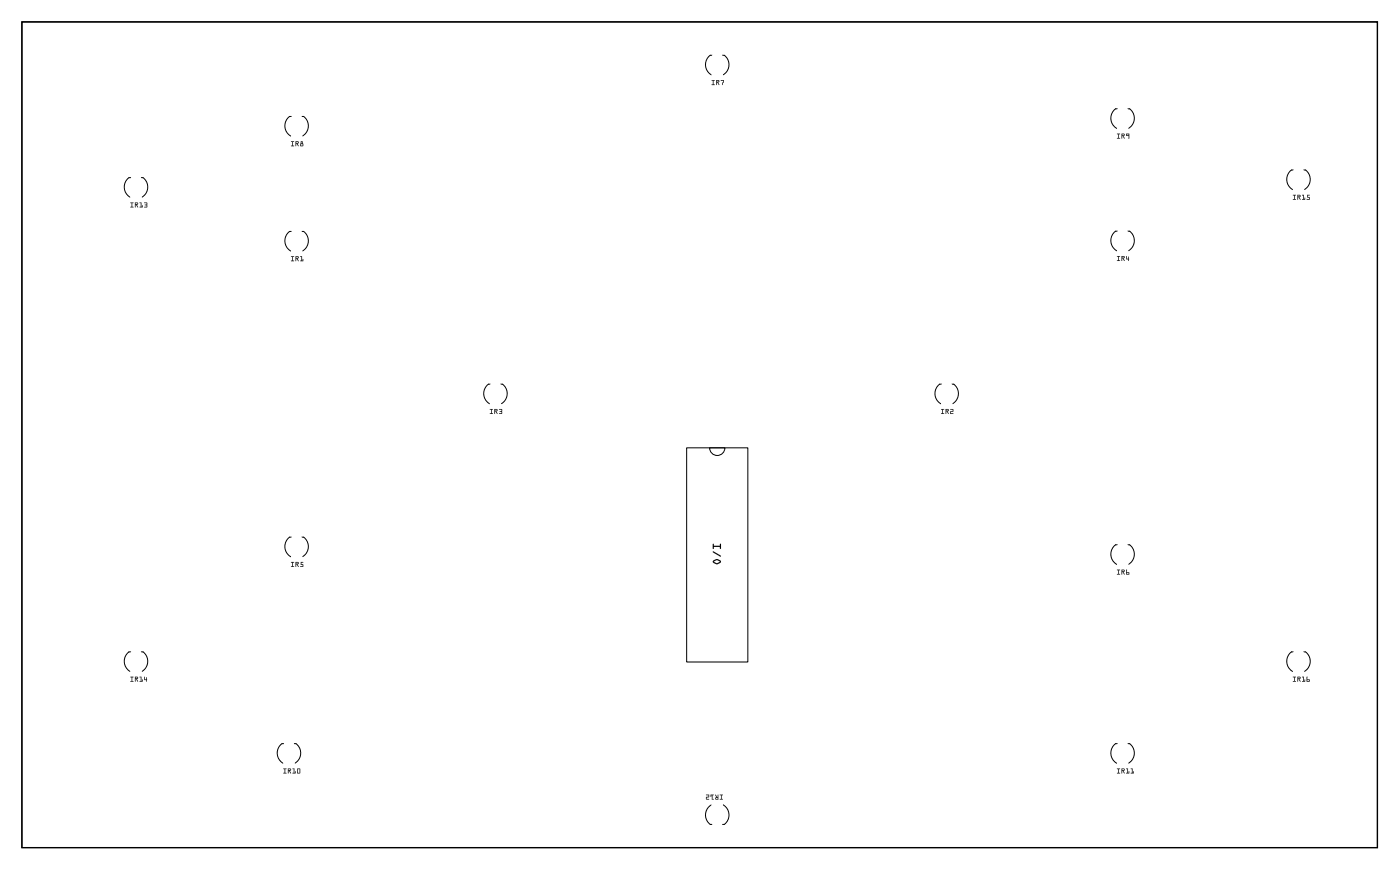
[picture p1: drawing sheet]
<svg xmlns="http://www.w3.org/2000/svg" width="232mm" height="144mm" viewBox="0 0 232 144" stroke-linecap="round" stroke-linejoin="round" font-family="sans-serif">
<path d="M3.6 3.6h225.1v137.1h-225.1z" fill="none" stroke="#000" stroke-width=".2"/>
<g fill="#000">
<path d="M3.6 3.6h225.1v137.1h-225.1zM3.6 3.6v137.1h225.1v-137.1z"/>
<path d="M118.2 13.3h.5l-.2 .1v.6h.2v.1h-.5l.2-.1v-.6zM118.2 13.3l.2 .1v.6l-.2 .1h.5l-.2-.1v-.6l.2-.1zM118.9 13.3h.4a.19 .19 0 0 1 .2 .2 .19 .19 0 0 1-.3 .2l.3 .4-.5-.4v.4zM118.9 13.3l.1 .8v-.4l.4 .4-.2-.4a.19 .19 0 0 0 .2-.2 .19 .19 0 0 0-.1-.2zM119 13.4v.2l.3-.1v-.1zM119 13.4h.3v.1l-.3 .1zM119.7 13.3h.5v.3l-.2 .2v.3l-.1-.3 .2-.2v-.2l-.4 .1zM119.7 13.3v.1h.4v.2l-.2 .2 .1 .3v-.3l.2-.2v-.3z"/>
<path d="M118.2 13.3h.5l-.2 .1v.6h.2v.1h-.5l.2-.1v-.6zM118.9 13.3h.4a.19 .19 0 0 1 .2 .2 .19 .19 0 0 1-.3 .2l.2 .4-.4-.4v.4zM119 13.4v.2l.3-.1v-.1zM119.7 13.3h.5v.3l-.2 .2v.3l-.1-.3 .2-.2v-.2h-.4z"/>
<path d="M21.7 33.6l.5 .1h-.2v.6h.1v.1h-.5l.3-.1v-.6zM21.7 33.6l.2 .1v.6l-.2 .1h.4l-.1-.1v-.6h.2zM22.4 33.6h.4a.19 .19 0 0 1 .1 .2 .19 .19 0 0 1-.2 .2l.2 .4-.4-.4-.1 .4zM22.4 33.6v.8l.1-.4 .4 .4-.2-.4a.19 .19 0 0 0 .2-.2 .19 .19 0 0 0-.1-.2zM22.5 33.7v.2h.3v-.2zM22.5 33.7h.3v.2h-.3zM23.2 33.6h.3v.7h.1l.1-.2v.3h-.5l.2-.1v-.6zM23.2 33.6l.2 .1v.6l-.2 .1h.5v-.3l-.1 .2h-.1v-.7zM23.9 33.6l.6 .1-.1 .7h-.5l.5-.1-.1-.2-.3-.1h.3l.1-.3h-.4zM23.9 33.6l.5 .1-.1 .3h-.3l.3 .1 .1 .2-.5 .1h.5v-.7z"/>
<path d="M21.7 33.6l.5 .1h-.2v.6h.1v.1h-.5l.3-.1v-.6zM22.4 33.6h.4a.19 .19 0 0 1 .1 .2 .19 .19 0 0 1-.2 .2l.2 .4-.4-.4-.1 .4zM22.5 33.7v.2h.3v-.2zM23.2 33.6h.3v.7h.1l.1-.2v.3h-.5l.2-.1v-.6zM23.9 33.6l.5 .1v.7h-.5l.5-.1-.1-.2-.3-.1h.3l.1-.3z"/>
<path d="M48.3 23.5h.5l-.2 .1v.6h.2v.1h-.5l.2-.1v-.6zM48.3 23.5l.2 .1v.6h-.2l.5 .1-.2-.1v-.6l.2-.1zM49.1 23.5h.3a.19 .19 0 0 1 .2 .2 .19 .19 0 0 1-.2 .1l.2 .5-.4-.5-.1 .5zM49.1 23.5v.8l.1-.5 .4 .4-.2-.4a.19 .19 0 0 0 .2-.1 .19 .19 0 0 0-.2-.2zM49.2 23.6v.1h.3v-.1zM49.2 23.6h.3v.1h-.3zM50 23.5h.3l.1 .4-.1 .4-.5-.1zM50 23.5l-.1 .7 .4 .1 .1-.4-.2-.4zM49.9 23.9v.3h.4v-.3zM49.9 23.9h.4v.3h-.4zM50 23.6v.2h.2v-.2zM50 23.6h.2v.2h-.2z"/>
<path d="M48.3 23.5h.5l-.2 .1v.6h.2v.1h-.5l.2-.1v-.6zM49.1 23.5h.3a.19 .19 0 0 1 .2 .2 .19 .19 0 0 1-.2 .1l.2 .5-.4-.5-.1 .5zM49.2 23.6v.1h.3v-.1zM50 23.5h.3l.1 .4-.1 .4-.5-.1zM49.9 23.9v.3h.4v-.3zM50 23.6v.2h.2v-.2z"/>
<path d="M185.5 22.2h.5l-.2 .1v.6h.2v.1h-.5l.2-.1v-.6zM185.5 22.2l.2 .1v.6l-.2 .1h.5l-.2-.1v-.6l.2-.1zM186.2 22.2h.4a.19 .19 0 0 1 .2 .2 .19 .19 0 0 1-.3 .2l.3 .4-.5-.4v.4zM186.2 22.2l.1 .8v-.4l.5 .4-.3-.4a.19 .19 0 0 0 .3-.2 .19 .19 0 0 0-.2-.2zM186.3 22.3v.2l.3-.1v-.1zM186.3 22.3h.3l.1 .1-.4 .1zM187 22.2h.5v.8h-.1v-.4l-.4-.1zM187 22.2v.3l.4 .1v.4h.1v-.8zM187.1 22.3v.2h.3v-.2zM187.1 22.3h.3v.2h-.3z"/>
<path d="M185.5 22.2h.5l-.2 .1v.6h.2v.1h-.5l.2-.1v-.6zM186.2 22.2h.4a.19 .19 0 0 1 .2 .2 .19 .19 0 0 1-.3 .2l.3 .4-.5-.4v.4zM186.3 22.3v.2l.4-.1-.1-.1zM187 22.2h.5v.8h-.1v-.4l-.4-.1zM187.1 22.3v.2h.3v-.2z"/>
<path d="M214.7 32.4h.5l-.2 .1v.6h.2v.1l-.5-.1h.2v-.6zM214.7 32.4l.2 .1v.6h-.2l.5 .1-.2-.1v-.6l.2-.1zM215.4 32.3h.4a.19 .19 0 0 1 .2 .3 .19 .19 0 0 1-.2 .1l.2 .4-.4-.4-.1 .5zM215.4 32.3l.1 .9v-.5l.5 .4-.2-.4a.19 .19 0 0 0 .2-.1 .19 .19 0 0 0-.2-.2zM215.6 32.5v.1h.3l-.1-.1zM215.5 32.5h.3l.1 .1h-.4zM216.2 32.4l.3-.1v.8h.1l.1-.3v.4l-.5-.1h.2v-.6zM216.2 32.4l.2 .1v.6h-.2l.5 .1v-.4l-.1 .3h-.1v-.8zM217.1 32.3l.4 .1-.3 .1v.2l.3 .1-.1 .4-.4-.1v-.1l.4 .1v-.3h-.3zM217.1 32.3v.5h.3v.3h-.4l.4 .1 .1-.4-.3-.1v-.2l.3-.1z"/>
<path d="M214.7 32.4h.5l-.2 .1v.6h.2v.1l-.5-.1h.2v-.6zM215.4 32.3h.4a.19 .19 0 0 1 .2 .3 .19 .19 0 0 1-.2 .1l.2 .4-.4-.4-.1 .5zM215.6 32.5v.1h.3l-.1-.1zM216.2 32.4l.3-.1v.8h.1l.1-.3v.4l-.5-.1h.2v-.6zM217.1 32.3l.4 .1-.3 .1v.2l.3 .1-.1 .4-.4-.1h.4v-.3h-.3z"/>
<path d="M48.3 42.6h.5l-.2 .1v.6h.2v.1l-.5-.1h.2v-.6zM48.3 42.6l.2 .1v.6h-.2l.5 .1-.2-.1v-.6l.2-.1zM49.1 42.5h.3a.19 .19 0 0 1 .2 .3 .19 .19 0 0 1-.2 .1l.2 .4-.4-.4-.1 .5zM49.1 42.5v.9l.1-.5 .4 .4-.2-.4a.19 .19 0 0 0 .2-.1 .19 .19 0 0 0-.2-.2zM49.2 42.7v.1h.3v-.1zM49.2 42.7h.3v.1h-.3zM49.8 42.6l.4-.1v.8h.1v-.3v.4l-.5-.1h.2v-.6zM49.9 42.6l.2 .1v.6h-.3l.5 .1v-.4v.3h-.2l.1-.8z"/>
<path d="M48.3 42.6h.5l-.2 .1v.6h.2v.1l-.5-.1h.2v-.6zM49.1 42.5h.3a.19 .19 0 0 1 .2 .3 .19 .19 0 0 1-.2 .1l.2 .4-.4-.4-.1 .5zM49.2 42.7v.1h.3v-.1zM49.9 42.6l.3-.1v.8h.1v-.3v.4l-.5-.1h.2v-.6z"/>
<path d="M185.5 42.5h.5l-.2 .1v.6h.2v.1h-.5l.2-.1v-.6zM185.5 42.5l.2 .1v.6l-.2 .1h.5l-.2-.1v-.6l.2-.1zM186.2 42.5h.4a.19 .19 0 0 1 .2 .2 .19 .19 0 0 1-.3 .2l.3 .4-.5-.4v.4zM186.2 42.5l.1 .8v-.4l.5 .4-.3-.4a.19 .19 0 0 0 .3-.2 .19 .19 0 0 0-.2-.2zM186.3 42.6v.2l.3-.1v-.1zM186.3 42.6h.3l.1 .1-.4 .1zM187 42.5h.1v.5h.2v-.4h.1v.7l-.1-.2h-.3zM187 42.5v.6h.3l.1 .2v-.7h-.1v.4h-.2z"/>
<path d="M185.5 42.5h.5l-.2 .1v.6h.2v.1h-.5l.2-.1v-.6zM186.2 42.5h.4a.19 .19 0 0 1 .2 .2 .19 .19 0 0 1-.3 .2l.3 .4-.5-.4v.4zM186.3 42.6v.2l.4-.1-.1-.1zM187 42.5l.1 .5h.2v-.4h.1v.7l-.1-.2h-.3z"/>
<path d="M81.3 67.9h.6l-.2 .1v.6h.1v.1h-.5l.2-.1v-.6zM81.4 67.9l.1 .1v.6l-.2 .1h.5l-.2-.1v-.6l.3-.1zM82.1 67.9h.4a.19 .19 0 0 1 .1 .2 .19 .19 0 0 1-.2 .2l.2 .4-.4-.4-.1 .4zM82.1 67.9v.8l.1-.4 .4 .4-.2-.4a.19 .19 0 0 0 .2-.2 .19 .19 0 0 0-.1-.2zM82.2 68v.2l.3-.1v-.1zM82.2 68h.3v.1l-.3 .1zM82.9 67.9l.5 .1-.1 .7h-.4l.4-.1v-.2l-.3-.1 .3-.1v-.2h-.4zM82.9 67.9l.4 .1v.3h-.3l.3 .1v.2l-.4 .1h.4l.1-.7z"/>
<path d="M81.3 67.9h.6l-.2 .1v.6h.1v.1h-.5l.2-.1v-.6zM82.1 67.9h.4a.19 .19 0 0 1 .1 .2 .19 .19 0 0 1-.2 .2l.2 .4-.4-.4-.1 .4zM82.2 68v.2l.3-.1v-.1zM82.9 67.9l.5 .1-.1 .7h-.4l.4-.1v-.2l-.3-.1h.3v-.3z"/>
<path d="M156.3 67.9h.5l-.2 .1v.6h.2v.1h-.5l.2-.1v-.6zM156.3 67.9l.2 .1v.6l-.2 .1h.5l-.2-.1v-.6l.2-.1zM157 67.9h.4a.19 .19 0 0 1 .2 .2 .19 .19 0 0 1-.3 .2l.3 .4-.5-.4v.4zM157 67.9l.1 .8v-.4l.4 .4-.2-.4a.19 .19 0 0 0 .2-.2 .19 .19 0 0 0-.1-.2zM157.1 68v.2l.3-.1v-.1zM157.1 68h.3v.1l-.3 .1zM157.8 67.9l.5 .1v.3l-.4 .1v.2h.4v.1h-.5v-.4h.4v-.3h-.4zM157.8 67.9l.4 .1v.3h-.4v.4h.5v-.1h-.4v-.2l.4-.1v-.3z"/>
<path d="M156.3 67.9h.5l-.2 .1v.6h.2v.1h-.5l.2-.1v-.6zM157 67.9h.4a.19 .19 0 0 1 .2 .2 .19 .19 0 0 1-.3 .2l.2 .4-.4-.4v.4zM157.1 68v.2l.3-.1v-.1zM157.8 67.9l.5 .1v.3l-.4 .1v.2h.4v.1h-.5v-.4h.4v-.3z"/>
<path d="M48.3 93.3h.5l-.2 .1v.6h.2v.1h-.5l.2-.1v-.6zM48.3 93.3l.2 .1v.6l-.2 .1h.5l-.2-.1v-.6l.2-.1zM49.1 93.3h.3a.19 .19 0 0 1 .2 .2 .19 .19 0 0 1-.2 .2l.2 .4-.4-.4-.1 .4zM49.1 93.3v.8l.1-.4 .4 .4-.2-.4a.19 .19 0 0 0 .2-.2 .19 .19 0 0 0-.2-.2zM49.2 93.4v.2l.3-.1v-.1zM49.2 93.4h.3v.1l-.3 .1zM49.9 93.3h.5l-.4 .1v.3h.4l-.1 .4h-.5l.1-.1h.4v-.2h-.4zM49.9 93.3v.5h.4v.2l-.4 .1h.4l.1-.4h-.4v-.3l.4-.1z"/>
<path d="M48.3 93.3h.5l-.2 .1v.6h.2v.1h-.5l.2-.1v-.6zM49.1 93.3h.3a.19 .19 0 0 1 .2 .2 .19 .19 0 0 1-.2 .2l.2 .4-.4-.4-.1 .4zM49.2 93.4v.2l.3-.1v-.1zM49.9 93.3h.5l-.4 .1v.3h.4l-.1 .4h-.5l.5-.1v-.2h-.4z"/>
<path d="M118.4 90.3h.1v.3h1l.1-.3h.1v.8h-.1l-.1-.3h-1v.3h-.1zM118.4 91.6l1.3 .8h-.1l-1.2-.7zM118.4 93.1l.6-.3 .6 .3a.23 .23 0 0 1 0 .4l-.6 .2-.6-.3zM118.5 93.2l.5 .3 .5-.2-.5-.3z"/>
<path d="M118.4 90.3h.1v.3h1v-.3h.2v.8h-.2v-.3h-1v.3l-.1 .1zM118.4 90.3v.8h.1v-.3h1.1v.3h.1v-.8h-.1v.3h-1.1v-.3zM118.4 91.6l1.3 .6v.2h-.1l-1.2-.7zM118.4 91.6v.1l1.2 .7h.1zM118.4 93.1l.6-.3 .6 .2a.25 .25 0 0 1 0 .5l-.6 .2-.6-.3zM118.4 93.1v.3l.6 .3 .2-.1 .5-.3-.1-.2-.5-.3zM118.6 93.2l.4 .3 .5-.2-.5-.3zM118.5 93.2l.5-.2 .6 .3-.6 .2z"/>
<path d="M185.5 94.6h.5l-.2 .1v.6h.2v.1h-.5l.2-.1v-.6zM185.5 94.6l.2 .1v.6l-.2 .1h.5l-.2-.1v-.6l.2-.1zM186.2 94.6h.4a.19 .19 0 0 1 .2 .2 .19 .19 0 0 1-.3 .2l.3 .4-.5-.4v.4zM186.2 94.6l.1 .8v-.4l.5 .4-.3-.4a.19 .19 0 0 0 .3-.2 .19 .19 0 0 0-.2-.2zM186.3 94.7v.1h.3v-.1zM186.3 94.7h.3l.1 .1-.4 .1zM187 94.6h.2l-.1 .4 .4 .1v.3h-.5zM187 94.6v.8h.5v-.3l-.4-.1 .1-.4zM187.1 95.1v.2h.3v-.2zM187.1 95.1h.3v.2h-.3z"/>
<path d="M185.5 94.6h.5l-.2 .1v.6h.2v.1h-.5l.2-.1v-.6zM186.2 94.6h.4a.19 .19 0 0 1 .2 .2 .19 .19 0 0 1-.3 .2l.3 .4-.5-.4v.4zM186.3 94.7v.1h.4l-.1-.1zM187 94.6h.2l-.1 .4 .4 .1v.3h-.5zM187.1 95.1v.2h.3v-.2z"/>
<path d="M21.7 112.4h.5l-.2 .1v.6h.1v.1h-.5l.3-.1v-.6zM21.7 112.4l.2 .1v.6h-.2l.4 .1-.1-.1v-.6l.2-.1zM22.4 112.4h.4a.19 .19 0 0 1 .1 .2 .19 .19 0 0 1-.2 .1l.2 .5-.4-.5-.1 .5zM22.4 112.4v.8l.1-.5 .4 .4-.2-.4a.19 .19 0 0 0 .2-.1 .19 .19 0 0 0-.1-.2zM22.5 112.5v.1h.3v-.1zM22.5 112.5h.3v.1h-.3zM23.2 112.4h.3v.7h.1l.1-.3v.4h-.5l.2-.1v-.6zM23.2 112.4l.2 .1v.6h-.2l.5 .1v-.4l-.1 .3h-.1v-.7zM24 112.4h.1v.4h.2v-.3h.1l-.1 .7v-.3h-.3zM24 112.4v.5h.3v.3l.1-.7h-.1v.3h-.2z"/>
<path d="M21.7 112.4h.5l-.2 .1v.6h.1v.1h-.5l.3-.1v-.6zM22.4 112.4h.4a.19 .19 0 0 1 .1 .2 .19 .19 0 0 1-.2 .1l.2 .5-.4-.5-.1 .5zM22.5 112.5v.1h.3v-.1zM23.2 112.4h.3v.7h.1l.1-.3v.4h-.5l.2-.1v-.6zM24 112.4l.1 .4h.2v-.3h.1l-.1 .7v-.3h-.3z"/>
<path d="M214.7 112.4h.5l-.2 .1v.6h.2v.1h-.5l.2-.1v-.6zM214.7 112.4l.2 .1v.6h-.2l.5 .1-.2-.1v-.6l.2-.1zM215.4 112.4h.4a.19 .19 0 0 1 .2 .2 .19 .19 0 0 1-.2 .1l.2 .5-.4-.5-.1 .5zM215.4 112.4l.1 .8v-.5l.5 .4-.2-.4a.19 .19 0 0 0 .2-.1 .19 .19 0 0 0-.2-.2zM215.6 112.5v.1h.3l-.1-.1zM215.5 112.5h.3l.1 .1h-.4zM216.2 112.4h.3v.7h.1l.1-.3v.4h-.5l.2-.1v-.6zM216.2 112.4l.2 .1v.6h-.2l.5 .1v-.4l-.1 .3h-.1v-.7zM217 112.4h.1v.4h.4v.4h-.5zM217 112.4v.7l.5 .1v-.4h-.4v-.4zM217.1 112.9v.2h.3v-.2zM217.1 112.9h.3v.2h-.3z"/>
<path d="M214.7 112.4h.5l-.2 .1v.6h.2v.1h-.5l.2-.1v-.6zM215.4 112.4h.4a.19 .19 0 0 1 .2 .2 .19 .19 0 0 1-.2 .1l.2 .5-.4-.5-.1 .5zM215.6 112.5v.1h.3l-.1-.1zM216.2 112.4h.3v.7h.1l.1-.3v.4h-.5l.2-.1v-.6zM217 112.4h.1v.4h.4v.4h-.5zM217.1 112.9v.2h.3v-.2z"/>
<path d="M47.1 127.6h.5l-.2 .1v.6h.1v.1h-.5l.3-.1v-.6zM47.1 127.6l.2 .1v.6l-.2 .1h.4l-.1-.1v-.6l.2-.1zM47.8 127.6h.4a.19 .19 0 0 1 .1 .2 .19 .19 0 0 1-.2 .2l.2 .4-.4-.4-.1 .4zM47.8 127.6v.8l.1-.4 .4 .4-.2-.4a.19 .19 0 0 0 .2-.2 .19 .19 0 0 0-.1-.2zM47.9 127.7v.2l.3-.1v-.1zM47.9 127.7h.3v.1l-.3 .1zM48.6 127.6h.3v.7h.1l.1-.3v.4h-.5l.2-.1v-.6zM48.6 127.6l.2 .1v.6l-.2 .1h.5v-.3l-.1 .2h-.1v-.7zM49.4 127.6l.5 .1-.1 .7h-.5zM49.4 127.6l-.1 .8h.5v-.7zM49.4 127.7v.6h.4v-.6zM49.4 127.7h.4v.6h-.4z"/>
<path d="M47.1 127.6h.5l-.2 .1v.6h.1v.1h-.5l.3-.1v-.6zM47.8 127.6h.4a.19 .19 0 0 1 .1 .2 .19 .19 0 0 1-.2 .2l.2 .4-.4-.4-.1 .4zM47.9 127.7v.2l.3-.1v-.1zM48.6 127.6h.3v.7h.1l.1-.2v.3h-.5l.2-.1v-.6zM49.4 127.6l.4 .1v.7h-.5zM49.4 127.7v.6h.4v-.6z"/>
<path d="M119.5 132h.5h-.2v.7h.2v.1l-.5-.1h.2v-.7zM118.8 132l.3 .4 .1-.4h.1v.8h-.4a.19 .19 0 0 1-.1-.3 .19 .19 0 0 1 .2-.1zM118.9 132.5v.2h.3v-.2zM118 132h.5h-.2v.7h.2v.1h-.3v-.8h-.1l-.1 .3zM117.2 132l.6-.1-.1 .5h-.4v.3h.4v.1l-.5-.1 .1-.4h.4v-.3z"/>
<path d="M119.5 131.9l.5 .1h-.2v.7h.2v.1l-.5-.1h.2v-.7zM119.5 132h.2v.7h-.2l.5 .1-.2-.1v-.7h.2zM118.8 131.9l.3 .5 .1-.4h.1v.8h-.4a.19 .19 0 0 1-.1-.3 .19 .19 0 0 1 .2-.1zM118.8 132l.2 .4a.19 .19 0 0 0-.2 .1 .19 .19 0 0 0 .1 .3h.4v-.8h-.1l-.1 .4zM118.9 132.5v.1l.3 .1v-.2zM118.9 132.5h.3v.2h-.3zM118 131.9l.5 .1h-.2v.7h.2v.1h-.3v-.8h-.1l-.1 .3zM118 132v.3l.1-.3h.1v.8h.3l-.2-.1v-.7h.2zM117.2 131.9h.6l-.1 .5h-.4v.3h.4v.1l-.5-.1 .1-.4h.4v-.3h-.4zM117.3 132h.4v.3h-.4l-.1 .4 .5 .1v-.1h-.4v-.3h.4l.1-.5z"/>
<path d="M185.5 127.6h.5l-.2 .1v.6h.2v.1h-.5l.2-.1v-.6zM185.5 127.6l.2 .1v.6l-.2 .1h.5l-.2-.1v-.6l.2-.1zM186.2 127.6h.4a.19 .19 0 0 1 .2 .2 .19 .19 0 0 1-.3 .2l.3 .4-.5-.4v.4zM186.2 127.6l.1 .8v-.4l.5 .4-.3-.4a.19 .19 0 0 0 .3-.2 .19 .19 0 0 0-.2-.2zM186.3 127.7v.2l.3-.1v-.1zM186.3 127.7h.3l.1 .1-.4 .1zM187 127.6h.3v.7h.1l.1-.3v.4h-.5l.2-.1v-.6zM187 127.6l.2 .1v.6l-.2 .1h.5v-.3l-.1 .2h-.1v-.7zM187.8 127.6h.3v.7h.1l.1-.3v.4h-.5l.2-.1v-.6zM187.8 127.6l.2 .1v.6l-.2 .1h.5v-.3l-.1 .2h-.1v-.7z"/>
<path d="M185.5 127.6h.5l-.2 .1v.6h.2v.1h-.5l.2-.1v-.6zM186.2 127.6h.4a.19 .19 0 0 1 .2 .2 .19 .19 0 0 1-.3 .2l.3 .4-.5-.4v.4zM186.3 127.7v.2l.4-.1-.1-.1zM187 127.6h.3v.7h.1l.1-.2v.3h-.5l.2-.1v-.6zM187.8 127.6h.3v.7h.1l.1-.2v.3h-.5l.2-.1v-.6z"/>
</g>
<g fill="none" stroke="#000" stroke-width=".17">
<path d="M48.4 19.3h-.3a1.95 1.95 0 0 0 .2 3.3M50.1 19.3h.3a1.95 1.95 0 0 1-.1 3.3M118.3 9.2h-.4a1.95 1.95 0 0 0 .2 3.2M120 9.2h.3a1.95 1.95 0 0 1-.2 3.2M185.6 18.1h-.4a1.95 1.95 0 0 0 .2 3.2M187.3 18.1h.3a1.95 1.95 0 0 1-.2 3.2M21.7 29.5h-.3a1.95 1.95 0 0 0 .2 3.2M23.4 29.5h.4a1.95 1.95 0 0 1-.2 3.2M48.4 38.4h-.3a1.95 1.95 0 0 0 .2 3.3M50.1 38.4h.3a1.95 1.95 0 0 1-.1 3.3M185.6 38.4h-.4a1.95 1.95 0 0 0 .2 3.2M187.3 38.4h.3a1.95 1.95 0 0 1-.2 3.2"/>
<path d="M214.8 28.2h-.3a1.95 1.95 0 0 0 .2 3.3M216.5 28.2h.3a1.95 1.95 0 0 1-.2 3.3M81.1 63.8h.3M81.1 63.8a1.95 1.95 0 0 0 .2 3.2M83.1 63.8h.4a1.95 1.95 0 0 1-.2 3.2M114 74.4h10.2v35.5h-10.2zM117.8 74.4h2.6a1.27 1.27 0 0 1-1.3 1.2 1.27 1.27 0 0 1-1.3-1.2zM156 63.8h.4M156 63.8a1.95 1.95 0 0 0 .2 3.2M158.1 63.8h.3a1.95 1.95 0 0 1-.2 3.2M48.4 89.2h-.3a1.95 1.95 0 0 0 .2 3.2M50.1 89.2h.3a1.95 1.95 0 0 1-.1 3.2"/>
<path d="M185.6 90.5h-.4a1.95 1.95 0 0 0 .2 3.2M187.3 90.5h.3a1.95 1.95 0 0 1-.2 3.2M21.7 108.2h-.3a1.95 1.95 0 0 0 .2 3.3M23.4 108.2h.4a1.95 1.95 0 0 1-.2 3.3M214.8 108.2h-.3a1.95 1.95 0 0 0 .2 3.3M216.5 108.2h.3a1.95 1.95 0 0 1-.2 3.3M47.1 123.5h-.3a1.95 1.95 0 0 0 .2 3.2M48.8 123.5h.4a1.95 1.95 0 0 1-.2 3.2M118.1 133.6a1.95 1.95 0 0 0-.2 3.3h.4M120.1 133.6a1.95 1.95 0 0 1 .2 3.3h-.3M185.6 123.5h-.4a1.95 1.95 0 0 0 .2 3.2M187.3 123.5h.3a1.95 1.95 0 0 1-.2 3.2"/>
</g>
<circle cx="115.3" cy="75.6" r=".64" fill="#fff"/>
<circle cx="115.3" cy="75.6" r=".64" fill="none" stroke="#fff" stroke-width=".76"/>
<circle cx="122.9" cy="106.1" r=".64" fill="#fff"/>
<circle cx="122.9" cy="106.1" r=".64" fill="none" stroke="#fff" stroke-width=".76"/>
<circle cx="115.3" cy="78.2" r=".64" fill="#fff"/>
<circle cx="115.3" cy="78.2" r=".64" fill="none" stroke="#fff" stroke-width=".76"/>
<circle cx="122.9" cy="108.6" r=".64" fill="#fff"/>
<circle cx="122.9" cy="108.6" r=".64" fill="none" stroke="#fff" stroke-width=".76"/>
<circle cx="115.3" cy="80.7" r=".64" fill="#fff"/>
<circle cx="115.3" cy="80.7" r=".64" fill="none" stroke="#fff" stroke-width=".76"/>
<circle cx="115.3" cy="83.2" r=".64" fill="#fff"/>
<circle cx="115.3" cy="83.2" r=".64" fill="none" stroke="#fff" stroke-width=".76"/>
<circle cx="115.3" cy="85.8" r=".64" fill="#fff"/>
<circle cx="115.3" cy="85.8" r=".64" fill="none" stroke="#fff" stroke-width=".76"/>
<circle cx="115.3" cy="88.3" r=".64" fill="#fff"/>
<circle cx="115.3" cy="88.3" r=".64" fill="none" stroke="#fff" stroke-width=".76"/>
<circle cx="115.3" cy="108.6" r=".64" fill="#fff"/>
<circle cx="115.3" cy="108.6" r=".64" fill="none" stroke="#fff" stroke-width=".76"/>
<circle cx="115.3" cy="106.1" r=".64" fill="#fff"/>
<circle cx="115.3" cy="106.1" r=".64" fill="none" stroke="#fff" stroke-width=".76"/>
<circle cx="115.3" cy="103.6" r=".64" fill="#fff"/>
<circle cx="115.3" cy="103.6" r=".64" fill="none" stroke="#fff" stroke-width=".76"/>
<circle cx="115.3" cy="101" r=".64" fill="#fff"/>
<circle cx="115.3" cy="101" r=".64" fill="none" stroke="#fff" stroke-width=".76"/>
<circle cx="115.3" cy="90.9" r=".64" fill="#fff"/>
<circle cx="115.3" cy="90.9" r=".64" fill="none" stroke="#fff" stroke-width=".76"/>
<circle cx="115.3" cy="95.9" r=".64" fill="#fff"/>
<circle cx="115.3" cy="95.9" r=".64" fill="none" stroke="#fff" stroke-width=".76"/>
<circle cx="115.3" cy="93.4" r=".64" fill="#fff"/>
<circle cx="115.3" cy="93.4" r=".64" fill="none" stroke="#fff" stroke-width=".76"/>
<circle cx="115.3" cy="98.5" r=".64" fill="#fff"/>
<circle cx="115.3" cy="98.5" r=".64" fill="none" stroke="#fff" stroke-width=".76"/>
<circle cx="122.9" cy="95.9" r=".64" fill="#fff"/>
<circle cx="122.9" cy="95.9" r=".64" fill="none" stroke="#fff" stroke-width=".76"/>
<circle cx="122.9" cy="98.5" r=".64" fill="#fff"/>
<circle cx="122.9" cy="98.5" r=".64" fill="none" stroke="#fff" stroke-width=".76"/>
<circle cx="122.9" cy="101" r=".64" fill="#fff"/>
<circle cx="122.9" cy="101" r=".64" fill="none" stroke="#fff" stroke-width=".76"/>
<circle cx="122.9" cy="103.6" r=".64" fill="#fff"/>
<circle cx="122.9" cy="103.6" r=".64" fill="none" stroke="#fff" stroke-width=".76"/>
<circle cx="122.9" cy="90.9" r=".64" fill="#fff"/>
<circle cx="122.9" cy="90.9" r=".64" fill="none" stroke="#fff" stroke-width=".76"/>
<circle cx="122.9" cy="93.4" r=".64" fill="#fff"/>
<circle cx="122.9" cy="93.4" r=".64" fill="none" stroke="#fff" stroke-width=".76"/>
<circle cx="122.9" cy="80.7" r=".64" fill="#fff"/>
<circle cx="122.9" cy="80.7" r=".64" fill="none" stroke="#fff" stroke-width=".76"/>
<circle cx="122.9" cy="83.2" r=".64" fill="#fff"/>
<circle cx="122.9" cy="83.2" r=".64" fill="none" stroke="#fff" stroke-width=".76"/>
<circle cx="122.9" cy="85.8" r=".64" fill="#fff"/>
<circle cx="122.9" cy="85.8" r=".64" fill="none" stroke="#fff" stroke-width=".76"/>
<circle cx="122.9" cy="88.3" r=".64" fill="#fff"/>
<circle cx="122.9" cy="88.3" r=".64" fill="none" stroke="#fff" stroke-width=".76"/>
<circle cx="122.9" cy="75.6" r=".64" fill="#fff"/>
<circle cx="122.9" cy="75.6" r=".64" fill="none" stroke="#fff" stroke-width=".76"/>
<circle cx="122.9" cy="78.2" r=".64" fill="#fff"/>
<circle cx="122.9" cy="78.2" r=".64" fill="none" stroke="#fff" stroke-width=".76"/>
<circle cx="49.3" cy="41.3" r=".6" fill="#fff"/>
<circle cx="49.3" cy="41.3" r=".6" fill="none" stroke="#fff" stroke-width=".65" stroke-linecap="butt"/>
<path d="M48.7 40.7h1.2v1.2h-1.2z" fill="#fff"/>
<path d="M48.7 40.7h1.2v1.2h-1.2z" fill="none" stroke="#fff" stroke-width=".65" stroke-linecap="butt"/>
<circle cx="49.3" cy="38.8" r=".6" fill="#fff"/>
<circle cx="49.3" cy="38.8" r=".6" fill="none" stroke="#fff" stroke-width=".65" stroke-linecap="butt"/>
<circle cx="157.2" cy="66.7" r=".6" fill="#fff"/>
<circle cx="157.2" cy="66.7" r=".6" fill="none" stroke="#fff" stroke-width=".65" stroke-linecap="butt"/>
<path d="M156.6 66.1h1.2v1.2h-1.2z" fill="#fff"/>
<path d="M156.6 66.1h1.2v1.2h-1.2z" fill="none" stroke="#fff" stroke-width=".65" stroke-linecap="butt"/>
<circle cx="157.2" cy="64.2" r=".6" fill="#fff"/>
<circle cx="157.2" cy="64.2" r=".6" fill="none" stroke="#fff" stroke-width=".65" stroke-linecap="butt"/>
<circle cx="82.3" cy="66.7" r=".6" fill="#fff"/>
<circle cx="82.3" cy="66.7" r=".6" fill="none" stroke="#fff" stroke-width=".65" stroke-linecap="butt"/>
<path d="M81.7 66.1h1.2v1.2h-1.2z" fill="#fff"/>
<path d="M81.7 66.1h1.2v1.2h-1.2z" fill="none" stroke="#fff" stroke-width=".65" stroke-linecap="butt"/>
<circle cx="82.3" cy="64.2" r=".6" fill="#fff"/>
<circle cx="82.3" cy="64.2" r=".6" fill="none" stroke="#fff" stroke-width=".65" stroke-linecap="butt"/>
<circle cx="186.4" cy="41.3" r=".6" fill="#fff"/>
<circle cx="186.4" cy="41.3" r=".6" fill="none" stroke="#fff" stroke-width=".65" stroke-linecap="butt"/>
<path d="M185.8 40.7h1.2v1.2h-1.2z" fill="#fff"/>
<path d="M185.8 40.7h1.2v1.2h-1.2z" fill="none" stroke="#fff" stroke-width=".65" stroke-linecap="butt"/>
<circle cx="186.4" cy="38.8" r=".6" fill="#fff"/>
<circle cx="186.4" cy="38.8" r=".6" fill="none" stroke="#fff" stroke-width=".65" stroke-linecap="butt"/>
<circle cx="49.3" cy="92.1" r=".6" fill="#fff"/>
<circle cx="49.3" cy="92.1" r=".6" fill="none" stroke="#fff" stroke-width=".65" stroke-linecap="butt"/>
<path d="M48.7 91.5h1.2v1.2h-1.2z" fill="#fff"/>
<path d="M48.7 91.5h1.2v1.2h-1.2z" fill="none" stroke="#fff" stroke-width=".65" stroke-linecap="butt"/>
<circle cx="49.3" cy="89.6" r=".6" fill="#fff"/>
<circle cx="49.3" cy="89.6" r=".6" fill="none" stroke="#fff" stroke-width=".65" stroke-linecap="butt"/>
<circle cx="186.4" cy="93.4" r=".6" fill="#fff"/>
<circle cx="186.4" cy="93.4" r=".6" fill="none" stroke="#fff" stroke-width=".65" stroke-linecap="butt"/>
<path d="M185.8 92.8h1.2v1.2h-1.2z" fill="#fff"/>
<path d="M185.8 92.8h1.2v1.2h-1.2z" fill="none" stroke="#fff" stroke-width=".65" stroke-linecap="butt"/>
<circle cx="186.4" cy="90.9" r=".6" fill="#fff"/>
<circle cx="186.4" cy="90.9" r=".6" fill="none" stroke="#fff" stroke-width=".65" stroke-linecap="butt"/>
<circle cx="119.1" cy="12.1" r=".6" fill="#fff"/>
<circle cx="119.1" cy="12.1" r=".6" fill="none" stroke="#fff" stroke-width=".65" stroke-linecap="butt"/>
<path d="M118.5 11.5h1.2v1.2h-1.2z" fill="#fff"/>
<path d="M118.5 11.5h1.2v1.2h-1.2z" fill="none" stroke="#fff" stroke-width=".65" stroke-linecap="butt"/>
<circle cx="119.1" cy="9.6" r=".6" fill="#fff"/>
<circle cx="119.1" cy="9.6" r=".6" fill="none" stroke="#fff" stroke-width=".65" stroke-linecap="butt"/>
<circle cx="49.3" cy="22.2" r=".6" fill="#fff"/>
<circle cx="49.3" cy="22.2" r=".6" fill="none" stroke="#fff" stroke-width=".65" stroke-linecap="butt"/>
<path d="M48.7 21.6h1.2v1.2h-1.2z" fill="#fff"/>
<path d="M48.7 21.6h1.2v1.2h-1.2z" fill="none" stroke="#fff" stroke-width=".65" stroke-linecap="butt"/>
<circle cx="49.3" cy="19.7" r=".6" fill="#fff"/>
<circle cx="49.3" cy="19.7" r=".6" fill="none" stroke="#fff" stroke-width=".65" stroke-linecap="butt"/>
<circle cx="186.4" cy="21" r=".6" fill="#fff"/>
<circle cx="186.4" cy="21" r=".6" fill="none" stroke="#fff" stroke-width=".65" stroke-linecap="butt"/>
<path d="M185.8 20.4h1.2v1.2h-1.2z" fill="#fff"/>
<path d="M185.8 20.4h1.2v1.2h-1.2z" fill="none" stroke="#fff" stroke-width=".65" stroke-linecap="butt"/>
<circle cx="186.4" cy="18.5" r=".6" fill="#fff"/>
<circle cx="186.4" cy="18.5" r=".6" fill="none" stroke="#fff" stroke-width=".65" stroke-linecap="butt"/>
<circle cx="48" cy="126.4" r=".6" fill="#fff"/>
<circle cx="48" cy="126.4" r=".6" fill="none" stroke="#fff" stroke-width=".65" stroke-linecap="butt"/>
<path d="M47.4 125.8h1.2v1.2h-1.2z" fill="#fff"/>
<path d="M47.4 125.8h1.2v1.2h-1.2z" fill="none" stroke="#fff" stroke-width=".65" stroke-linecap="butt"/>
<circle cx="48" cy="123.9" r=".6" fill="#fff"/>
<circle cx="48" cy="123.9" r=".6" fill="none" stroke="#fff" stroke-width=".65" stroke-linecap="butt"/>
<circle cx="186.4" cy="126.4" r=".6" fill="#fff"/>
<circle cx="186.4" cy="126.4" r=".6" fill="none" stroke="#fff" stroke-width=".65" stroke-linecap="butt"/>
<path d="M185.8 125.8h1.2v1.2h-1.2z" fill="#fff"/>
<path d="M185.8 125.8h1.2v1.2h-1.2z" fill="none" stroke="#fff" stroke-width=".65" stroke-linecap="butt"/>
<circle cx="186.4" cy="123.9" r=".6" fill="#fff"/>
<circle cx="186.4" cy="123.9" r=".6" fill="none" stroke="#fff" stroke-width=".65" stroke-linecap="butt"/>
<circle cx="119.1" cy="134" r=".6" fill="#fff"/>
<circle cx="119.1" cy="134" r=".6" fill="none" stroke="#fff" stroke-width=".65" stroke-linecap="butt"/>
<path d="M118.5 133.4h1.2v1.2h-1.2z" fill="#fff"/>
<path d="M118.5 133.4h1.2v1.2h-1.2z" fill="none" stroke="#fff" stroke-width=".65" stroke-linecap="butt"/>
<circle cx="119.1" cy="136.5" r=".6" fill="#fff"/>
<circle cx="119.1" cy="136.5" r=".6" fill="none" stroke="#fff" stroke-width=".65" stroke-linecap="butt"/>
<circle cx="22.6" cy="32.4" r=".6" fill="#fff"/>
<circle cx="22.6" cy="32.4" r=".6" fill="none" stroke="#fff" stroke-width=".65" stroke-linecap="butt"/>
<path d="M22 31.8h1.2v1.2h-1.2z" fill="#fff"/>
<path d="M22 31.8h1.2v1.2h-1.2z" fill="none" stroke="#fff" stroke-width=".65" stroke-linecap="butt"/>
<circle cx="22.6" cy="29.9" r=".6" fill="#fff"/>
<circle cx="22.6" cy="29.9" r=".6" fill="none" stroke="#fff" stroke-width=".65" stroke-linecap="butt"/>
<circle cx="22.6" cy="111.1" r=".6" fill="#fff"/>
<circle cx="22.6" cy="111.1" r=".6" fill="none" stroke="#fff" stroke-width=".65" stroke-linecap="butt"/>
<path d="M22 110.5h1.2v1.2h-1.2z" fill="#fff"/>
<path d="M22 110.5h1.2v1.2h-1.2z" fill="none" stroke="#fff" stroke-width=".65" stroke-linecap="butt"/>
<circle cx="22.6" cy="108.6" r=".6" fill="#fff"/>
<circle cx="22.6" cy="108.6" r=".6" fill="none" stroke="#fff" stroke-width=".65" stroke-linecap="butt"/>
<circle cx="215.6" cy="31.1" r=".6" fill="#fff"/>
<circle cx="215.6" cy="31.1" r=".6" fill="none" stroke="#fff" stroke-width=".65" stroke-linecap="butt"/>
<path d="M215 30.5h1.2v1.2h-1.2z" fill="#fff"/>
<path d="M215 30.5h1.2v1.2h-1.2z" fill="none" stroke="#fff" stroke-width=".65" stroke-linecap="butt"/>
<circle cx="215.6" cy="28.6" r=".6" fill="#fff"/>
<circle cx="215.6" cy="28.6" r=".6" fill="none" stroke="#fff" stroke-width=".65" stroke-linecap="butt"/>
<circle cx="215.6" cy="111.1" r=".6" fill="#fff"/>
<circle cx="215.6" cy="111.1" r=".6" fill="none" stroke="#fff" stroke-width=".65" stroke-linecap="butt"/>
<path d="M215 110.5h1.2v1.2h-1.2z" fill="#fff"/>
<path d="M215 110.5h1.2v1.2h-1.2z" fill="none" stroke="#fff" stroke-width=".65" stroke-linecap="butt"/>
<circle cx="215.6" cy="108.6" r=".6" fill="#fff"/>
<circle cx="215.6" cy="108.6" r=".6" fill="none" stroke="#fff" stroke-width=".65" stroke-linecap="butt"/>
</svg>
